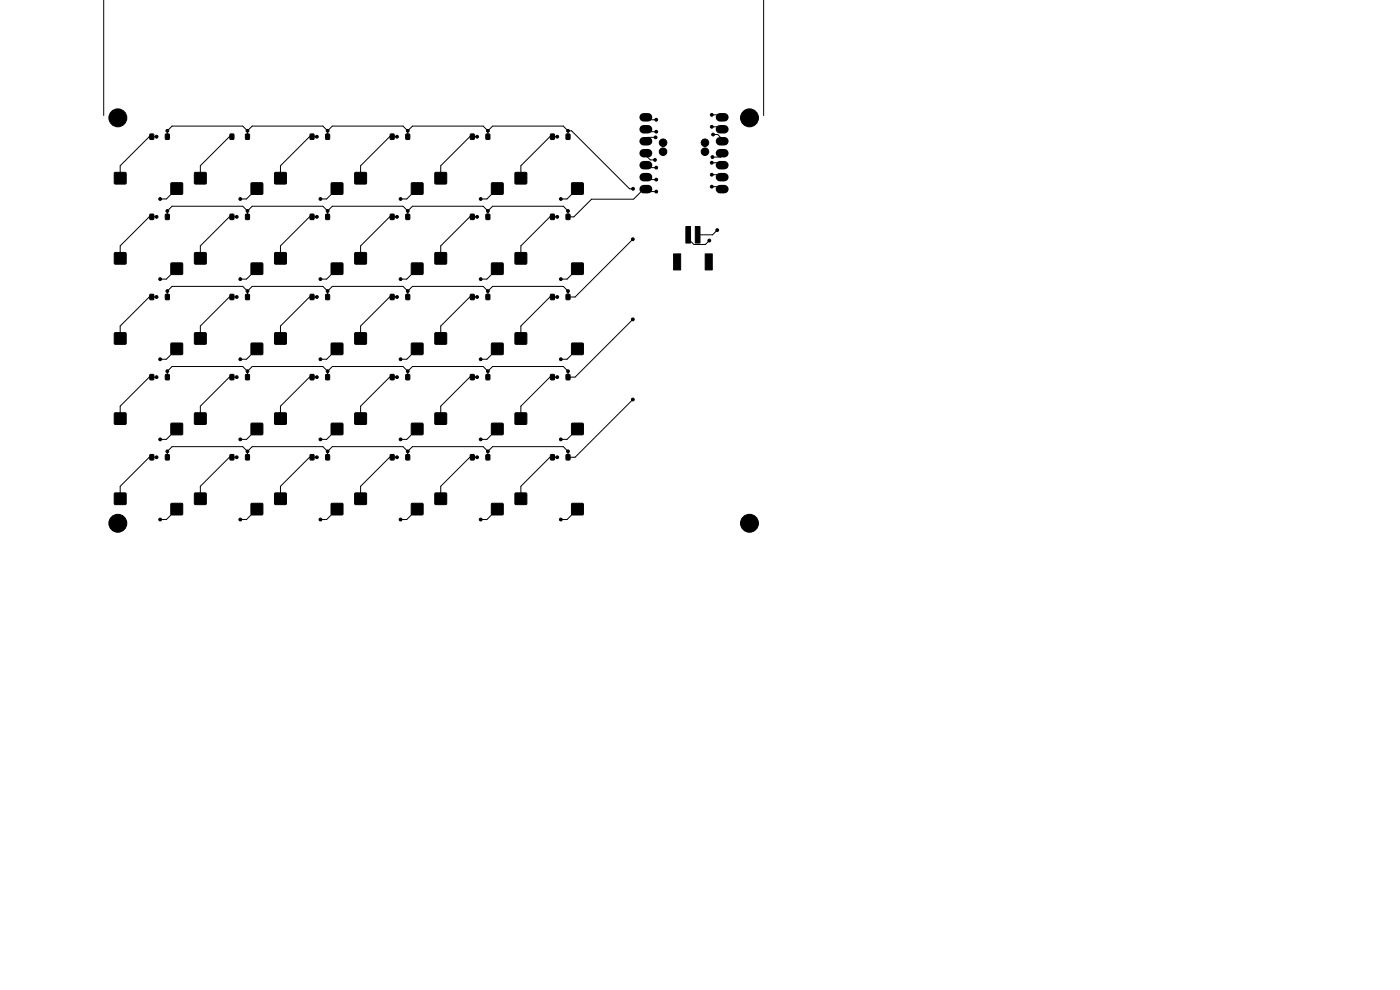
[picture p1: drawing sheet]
<svg xmlns="http://www.w3.org/2000/svg" width="297mm" height="210mm" viewBox="0 0 297 210" stroke-linecap="round" stroke-linejoin="round" font-family="sans-serif">
<g fill="none" stroke="#000" stroke-width=".21">
<path d="M22 -.1v24.6M162 0v24.5M33.2 29h-1.5l-6.2 6.2v2.6M49.2 29h-.5l-6.2 6.2v2.6M52.5 27.8v1.2M52.5 27.8l-1-1h-15l-1 1v1.2M52.5 27.8l1-1h15l1 1M67.2 29h-1.5l-6.2 6.2v2.6M69.5 27.8v1.2M69.5 27.8l1-1h15l1 1M84.2 29h-1.5l-6.2 6.2v2.6M86.5 27.8v1.2"/>
<path d="M86.5 27.8l1-1h15l1 1M101.2 29h-1.5l-6.2 6.2v2.6M103.5 27.8v1.2M103.5 27.8l1-1h15l1 1M118.2 29h-1.5l-6.2 6.2v2.6M120.5 27.8h.7l12.3 12.2h.8M120.5 27.8v1.2M136.5 27.4l.6 .5h2.1M136.5 24.9l.6 .5h2.1M136.5 37.6l.6 .5h2.1M136.5 35l.6 .6h2.1M136.5 32.5l1.5 1.4h.9"/>
<path d="M139.1 29.1h-1.7l-.9 .9M151 39.6h2.2l.5 .5M151 24.4h2.2l.5 .5M151 26.9h2.2l.5 .5M151 34.5h2.2l.5 .5M151 37.1h2.2l.5 .5M151.3 28.5h1l1.4 1.5M153.7 32.5l-.8 .8h-1.8M33.2 46h-1.5l-6.2 6.2v2.6M37.5 40l-2.2 2.2h-1.3M37.5 57l-2.2 2.2h-1.3M50.2 46h-1.5l-6.2 6.2v2.6"/>
<path d="M52.5 44.8v1.2M52.5 44.8l-1-1h-15l-1 1v1.2M52.5 44.8l1-1h15l1 1M54.5 40l-2.2 2.2h-1.3M54.5 57l-2.2 2.2h-1.3M67.2 46h-1.5l-6.2 6.2v2.6M69.5 44.8v1.2M69.5 44.8l1-1h15l1 1M71.5 57l-2.2 2.2h-1.3M71.5 40l-2.2 2.2h-1.3M84.2 46h-1.5l-6.2 6.2v2.6M86.5 44.8l1-1h15l1 1"/>
<path d="M86.5 44.8v1.2M88.5 57l-2.2 2.2h-1.3M88.5 40l-2.2 2.2h-1.3M101.2 46h-1.5l-6.2 6.2v2.6M103.5 44.8v1.2M105.5 40l-2.2 2.2h-1.3M105.5 57l-2.2 2.2h-1.3M118.2 46h-1.5l-6.2 6.2v2.6M122.5 40l-2.2 2.2h-1.3M122.5 57l-2.2 2.2h-1.3M134.3 50.8l-12.3 12.2h-1.5v-1.2l-1-1h-15l-1 1M139.2 40.6h-2.1l-.6-.5-2.1 2.2h-8.9l-3.8 3.7h-1.2v-1.2l-1-1h-15l-1 1"/>
<path d="M146 49.8v.9l1.2 1.2h2.4l.9-.9M152.2 48.8l-1 1h-3.2M33.2 63h-1.5l-6.2 6.2v2.6M37.5 74l-2.2 2.2h-1.3M50.2 63h-1.5l-6.2 6.2v2.6M52.5 78.8l1-1h15l1 1M52.5 61.8v1.2M52.5 78.8v1.2M52.5 61.8l-1-1h-15l-1 1v1.2M52.5 78.8l-1-1h-15l-1 1v1.2M52.5 61.8l1-1h15l1 1M54.5 74l-2.2 2.2h-1.3"/>
<path d="M67.2 63h-1.5l-6.2 6.2v2.6M69.5 61.8v1.2M69.5 78.8v1.2M69.5 78.8l1-1h15l1 1M69.5 61.8l1-1h15l1 1M71.5 74l-2.2 2.2h-1.3M84.2 63h-1.5l-6.2 6.2v2.6M86.5 78.8l1-1h15l1 1M86.5 61.8v1.2M86.5 78.8v1.2M86.5 61.8l1-1h15l1 1M88.5 74l-2.2 2.2h-1.3"/>
<path d="M101.2 63h-1.5l-6.2 6.2v2.6M103.5 61.8v1.2M103.5 78.8v1.2M105.5 74l-2.2 2.2h-1.3M118.2 63h-1.5l-6.2 6.2v2.6M122.5 74l-2.2 2.2h-1.3M134.3 67.8l-12.3 12.2h-1.5v-1.2l-1-1h-15l-1 1M33.2 97h-1.5l-6.2 6.2v2.6M33.2 80h-1.5l-6.2 6.2v2.6M37.5 91l-2.2 2.2h-1.3M50.2 97h-1.5l-6.2 6.2v2.6M50.2 80h-1.5l-6.2 6.2v2.6"/>
<path d="M52.5 95.8l1-1h15l1 1M52.5 95.8l-1-1h-15l-1 1v1.2M52.5 95.8v1.2M54.5 91l-2.2 2.2h-1.3M67.2 97h-1.5l-6.2 6.2v2.6M67.2 80h-1.5l-6.2 6.2v2.6M69.5 95.8l1-1h15l1 1M69.5 95.8v1.2M71.5 91l-2.2 2.2h-1.3M84.2 97h-1.5l-6.2 6.2v2.6M84.2 80h-1.5l-6.2 6.2v2.6M86.5 95.8l1-1h15l1 1"/>
<path d="M86.5 95.8v1.2M88.5 91l-2.2 2.2h-1.3M101.2 97h-1.5l-6.2 6.2v2.6M101.2 80h-1.5l-6.2 6.2v2.6M103.5 95.8v1.2M105.5 91l-2.2 2.2h-1.3M118.2 97h-1.5l-6.2 6.2v2.6M118.2 80h-1.5l-6.2 6.2v2.6M122.5 91l-2.2 2.2h-1.3M134.3 84.8l-12.3 12.2h-1.5v-1.2l-1-1h-15l-1 1M37.5 108l-2.2 2.2h-1.3M54.5 108l-2.2 2.2h-1.3"/>
<path d="M71.5 108l-2.2 2.2h-1.3M88.5 108l-2.2 2.2h-1.3M105.5 108l-2.2 2.2h-1.3M122.5 108l-2.2 2.2h-1.3"/>
</g>
<g fill="#000" stroke="#000" stroke-width=".21">
<path d="M24.3 36.6h2.4v2.4h-2.4zM31.8 28.5h.8v1h-.8zM35.1 28.5h.8v1h-.8zM41.3 36.6h2.4v2.4h-2.4zM48.8 28.5h.8v1h-.8zM52.1 28.5h.8v1h-.8zM58.3 36.6h2.4v2.4h-2.4zM65.8 28.5h.8v1h-.8zM69.1 28.5h.8v1h-.8zM75.3 36.6h2.4v2.4h-2.4zM82.8 28.5h.8v1h-.8zM86.1 28.5h.8v1h-.8z"/>
<path d="M92.3 36.6h2.4v2.4h-2.4zM99.8 28.5h.8v1h-.8zM103.1 28.5h.8v1h-.8zM109.3 36.6h2.4v2.4h-2.4zM116.8 28.5h.8v1h-.8zM120.1 28.5h.8v1h-.8zM24.3 53.6h2.4v2.4h-2.4zM31.8 45.5h.8v1h-.8zM35.1 45.5h.8v1h-.8zM36.3 55.8h2.4v2.4h-2.4zM36.3 38.8h2.4v2.4h-2.4zM41.3 53.6h2.4v2.4h-2.4z"/>
<path d="M48.8 45.5h.8v1h-.8zM52.1 45.5h.8v1h-.8zM53.3 38.8h2.4v2.4h-2.4zM53.3 55.8h2.4v2.4h-2.4zM58.3 53.6h2.4v2.4h-2.4zM65.8 45.5h.8v1h-.8zM69.1 45.5h.8v1h-.8zM70.3 55.8h2.4v2.4h-2.4zM70.3 38.8h2.4v2.4h-2.4zM75.3 53.6h2.4v2.4h-2.4zM82.8 45.5h.8v1h-.8zM86.1 45.5h.8v1h-.8z"/>
<path d="M87.3 55.8h2.4v2.4h-2.4zM87.3 38.8h2.4v2.4h-2.4zM92.3 53.6h2.4v2.4h-2.4zM99.8 45.5h.8v1h-.8zM103.1 45.5h.8v1h-.8zM104.3 38.8h2.4v2.4h-2.4zM104.3 55.8h2.4v2.4h-2.4zM109.3 53.6h2.4v2.4h-2.4zM116.8 45.5h.8v1h-.8zM120.1 45.5h.8v1h-.8zM121.3 55.8h2.4v2.4h-2.4zM121.3 38.8h2.4v2.4h-2.4z"/>
<path d="M142.9 53.9h1.5v3.4h-1.5zM145.5 48.1h1v3.5h-1zM147.5 48.1h1v3.5h-1zM149.6 53.9h1.5v3.4h-1.5zM24.3 70.6h2.4v2.4h-2.4zM31.8 62.5h.8v1h-.8zM31.8 79.5h.8v1h-.8zM35.1 62.5h.8v1h-.8zM35.1 79.5h.8v1h-.8zM36.3 72.8h2.4v2.4h-2.4zM41.3 70.6h2.4v2.4h-2.4zM48.8 62.5h.8v1h-.8z"/>
<path d="M48.8 79.5h.8v1h-.8zM52.1 62.5h.8v1h-.8zM52.1 79.5h.8v1h-.8zM53.3 72.8h2.4v2.4h-2.4zM58.3 70.6h2.4v2.4h-2.4zM65.8 62.5h.8v1h-.8zM65.8 79.5h.8v1h-.8zM69.1 62.5h.8v1h-.8zM69.1 79.5h.8v1h-.8zM70.3 72.8h2.4v2.4h-2.4zM75.3 70.6h2.4v2.4h-2.4zM82.8 79.5h.8v1h-.8z"/>
<path d="M82.8 62.5h.8v1h-.8zM86.1 79.5h.8v1h-.8zM86.1 62.5h.8v1h-.8zM87.3 72.8h2.4v2.4h-2.4zM92.3 70.6h2.4v2.4h-2.4zM99.8 79.5h.8v1h-.8zM99.8 62.5h.8v1h-.8zM103.1 79.5h.8v1h-.8zM103.1 62.5h.8v1h-.8zM104.3 72.8h2.4v2.4h-2.4zM109.3 70.6h2.4v2.4h-2.4zM116.8 62.5h.8v1h-.8z"/>
<path d="M116.8 79.5h.8v1h-.8zM120.1 62.5h.8v1h-.8zM120.1 79.5h.8v1h-.8zM121.3 72.8h2.4v2.4h-2.4zM24.3 87.6h2.4v2.4h-2.4zM31.8 96.5h.8v1h-.8zM35.1 96.5h.8v1h-.8zM36.3 89.8h2.4v2.4h-2.4zM41.3 87.6h2.4v2.4h-2.4zM48.8 96.5h.8v1h-.8zM52.1 96.5h.8v1h-.8zM53.3 89.8h2.4v2.4h-2.4z"/>
<path d="M58.3 87.6h2.4v2.4h-2.4zM65.8 96.5h.8v1h-.8zM69.1 96.5h.8v1h-.8zM70.3 89.8h2.4v2.4h-2.4zM75.3 87.6h2.4v2.4h-2.4zM82.8 96.5h.8v1h-.8zM86.1 96.5h.8v1h-.8zM87.3 89.8h2.4v2.4h-2.4zM92.3 87.6h2.4v2.4h-2.4zM99.8 96.5h.8v1h-.8zM103.1 96.5h.8v1h-.8zM104.3 89.8h2.4v2.4h-2.4z"/>
<path d="M109.3 87.6h2.4v2.4h-2.4zM116.8 96.5h.8v1h-.8zM120.1 96.5h.8v1h-.8zM121.3 89.8h2.4v2.4h-2.4zM24.3 104.6h2.4v2.4h-2.4zM36.3 106.8h2.4v2.4h-2.4zM41.3 104.6h2.4v2.4h-2.4zM53.3 106.8h2.4v2.4h-2.4zM58.3 104.6h2.4v2.4h-2.4zM70.3 106.8h2.4v2.4h-2.4zM75.3 104.6h2.4v2.4h-2.4zM87.3 106.8h2.4v2.4h-2.4z"/>
<path d="M92.3 104.6h2.4v2.4h-2.4zM104.3 106.8h2.4v2.4h-2.4zM109.3 104.6h2.4v2.4h-2.4zM121.3 106.8h2.4v2.4h-2.4z"/>
<circle cx="25" cy="25" r="1.9"/>
<circle cx="33.2" cy="29" r=".3"/>
<circle cx="35.5" cy="27.8" r=".3"/>
<circle cx="52.5" cy="27.8" r=".3"/>
<circle cx="67.2" cy="29" r=".3"/>
<circle cx="69.5" cy="27.8" r=".3"/>
<circle cx="84.2" cy="29" r=".3"/>
<circle cx="86.5" cy="27.8" r=".3"/>
<circle cx="101.2" cy="29" r=".3"/>
<circle cx="103.5" cy="27.8" r=".3"/>
<circle cx="118.2" cy="29" r=".3"/>
<circle cx="120.5" cy="27.8" r=".3"/>
<circle cx="138.9" cy="33.9" r=".3"/>
<circle cx="139.1" cy="29.1" r=".3"/>
<circle cx="139.2" cy="38.1" r=".3"/>
<circle cx="139.2" cy="25.4" r=".3"/>
<circle cx="139.2" cy="27.9" r=".3"/>
<circle cx="139.2" cy="35.6" r=".3"/>
<circle cx="140.7" cy="30.3" r=".8"/>
<circle cx="140.7" cy="32.2" r=".8"/>
<circle cx="149.6" cy="30.3" r=".8"/>
<circle cx="149.6" cy="32.2" r=".8"/>
<circle cx="151" cy="39.6" r=".3"/>
<circle cx="151" cy="24.4" r=".3"/>
<circle cx="151" cy="34.5" r=".3"/>
<circle cx="151" cy="26.9" r=".3"/>
<circle cx="151" cy="37.1" r=".3"/>
<circle cx="151.1" cy="33.3" r=".3"/>
<circle cx="151.3" cy="28.5" r=".3"/>
<circle cx="159" cy="25" r="1.9"/>
<circle cx="33.2" cy="46" r=".3"/>
<circle cx="34" cy="42.2" r=".3"/>
<circle cx="34" cy="59.2" r=".3"/>
<circle cx="35.5" cy="44.7" r=".3"/>
<circle cx="50.2" cy="46" r=".3"/>
<circle cx="51" cy="42.2" r=".3"/>
<circle cx="51" cy="59.2" r=".3"/>
<circle cx="52.5" cy="44.7" r=".3"/>
<circle cx="67.2" cy="46" r=".3"/>
<circle cx="68" cy="42.2" r=".3"/>
<circle cx="68" cy="59.2" r=".3"/>
<circle cx="69.5" cy="44.7" r=".3"/>
<circle cx="84.2" cy="46" r=".3"/>
<circle cx="85" cy="42.2" r=".3"/>
<circle cx="85" cy="59.2" r=".3"/>
<circle cx="86.5" cy="44.7" r=".3"/>
<circle cx="101.2" cy="46" r=".3"/>
<circle cx="102" cy="42.2" r=".3"/>
<circle cx="102" cy="59.2" r=".3"/>
<circle cx="103.5" cy="44.7" r=".3"/>
<circle cx="118.2" cy="46" r=".3"/>
<circle cx="119" cy="42.2" r=".3"/>
<circle cx="119" cy="59.2" r=".3"/>
<circle cx="120.5" cy="44.7" r=".3"/>
<circle cx="134.2" cy="50.7" r=".3"/>
<circle cx="134.3" cy="40" r=".3"/>
<circle cx="139.2" cy="40.6" r=".3"/>
<circle cx="150.5" cy="51" r=".3"/>
<circle cx="152.2" cy="48.8" r=".3"/>
<circle cx="33.2" cy="63" r=".3"/>
<circle cx="34" cy="76.2" r=".3"/>
<circle cx="35.5" cy="78.7" r=".3"/>
<circle cx="35.5" cy="61.7" r=".3"/>
<circle cx="50.2" cy="63" r=".3"/>
<circle cx="51" cy="76.2" r=".3"/>
<circle cx="52.5" cy="78.7" r=".3"/>
<circle cx="52.5" cy="61.7" r=".3"/>
<circle cx="67.2" cy="63" r=".3"/>
<circle cx="68" cy="76.2" r=".3"/>
<circle cx="69.5" cy="78.7" r=".3"/>
<circle cx="69.5" cy="61.7" r=".3"/>
<circle cx="84.2" cy="63" r=".3"/>
<circle cx="85" cy="76.2" r=".3"/>
<circle cx="86.5" cy="78.7" r=".3"/>
<circle cx="86.5" cy="61.7" r=".3"/>
<circle cx="101.2" cy="63" r=".3"/>
<circle cx="102" cy="76.2" r=".3"/>
<circle cx="103.5" cy="78.7" r=".3"/>
<circle cx="103.5" cy="61.7" r=".3"/>
<circle cx="118.2" cy="63" r=".3"/>
<circle cx="119" cy="76.2" r=".3"/>
<circle cx="120.5" cy="78.7" r=".3"/>
<circle cx="120.5" cy="61.7" r=".3"/>
<circle cx="134.2" cy="67.7" r=".3"/>
<circle cx="33.2" cy="80" r=".3"/>
<circle cx="33.2" cy="97" r=".3"/>
<circle cx="34" cy="93.2" r=".3"/>
<circle cx="35.5" cy="95.8" r=".3"/>
<circle cx="50.2" cy="80" r=".3"/>
<circle cx="50.2" cy="97" r=".3"/>
<circle cx="51" cy="93.2" r=".3"/>
<circle cx="52.5" cy="95.8" r=".3"/>
<circle cx="67.2" cy="80" r=".3"/>
<circle cx="67.2" cy="97" r=".3"/>
<circle cx="68" cy="93.2" r=".3"/>
<circle cx="69.5" cy="95.8" r=".3"/>
<circle cx="84.2" cy="80" r=".3"/>
<circle cx="84.2" cy="97" r=".3"/>
<circle cx="85" cy="93.2" r=".3"/>
<circle cx="86.5" cy="95.8" r=".3"/>
<circle cx="101.2" cy="80" r=".3"/>
<circle cx="101.2" cy="97" r=".3"/>
<circle cx="102" cy="93.2" r=".3"/>
<circle cx="103.5" cy="95.8" r=".3"/>
<circle cx="118.2" cy="80" r=".3"/>
<circle cx="118.2" cy="97" r=".3"/>
<circle cx="119" cy="93.2" r=".3"/>
<circle cx="120.5" cy="95.8" r=".3"/>
<circle cx="134.2" cy="84.8" r=".3"/>
<circle cx="25" cy="111" r="1.9"/>
<circle cx="34" cy="110.2" r=".3"/>
<circle cx="51" cy="110.2" r=".3"/>
<circle cx="68" cy="110.2" r=".3"/>
<circle cx="85" cy="110.2" r=".3"/>
<circle cx="102" cy="110.2" r=".3"/>
<circle cx="119" cy="110.2" r=".3"/>
<circle cx="159" cy="111" r="1.9"/>
</g>
<g fill="none" stroke="#000" stroke-width="1.8">
<path d="M136.5 24.9h1M136.5 27.4h1M136.5 30h1M136.5 32.5h1M136.5 35h1M136.5 37.6h1M152.7 24.9h1M152.7 27.4h1M152.7 30h1M152.7 32.5h1M152.7 35h1M152.7 37.6h1"/>
<path d="M136.5 40.1h1M152.7 40.1h1"/>
</g>
</svg>
